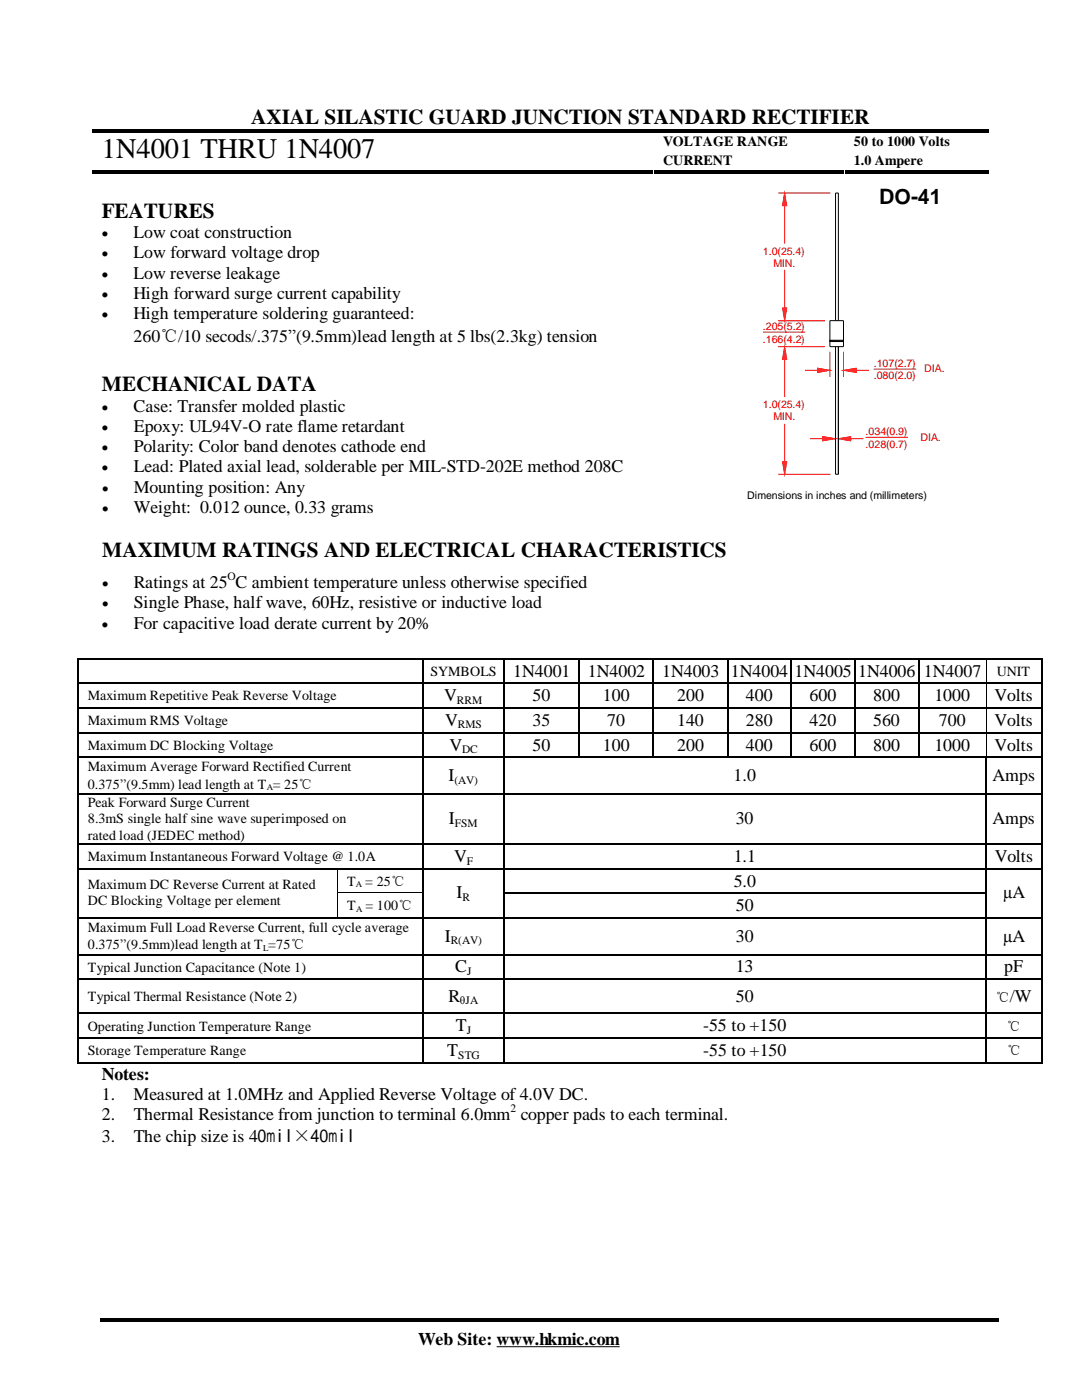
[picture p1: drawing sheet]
<svg xmlns="http://www.w3.org/2000/svg" width="216mm" height="279mm" viewBox="0 0 216 279" stroke-linecap="round" stroke-linejoin="round" font-family="sans-serif">
<defs><g id="words">
<text font-size="5.7" x="20.3" y="31.6">1N4001 THRU 1N4007</text>
<g font-size="4.2">
<text x="50.1" y="24.7">AXIAL SILASTIC GUARD JUNCTION STANDARD RECTIFIER</text>
<text x="175.5" y="40.7">DO-41</text>
<text x="20.3" y="43.4">FEATURES</text>
<text x="20.3" y="78">MECHANICAL DATA</text>
<text x="20.4" y="111.3">MAXIMUM RATINGS AND ELECTRICAL CHARACTERISTICS</text>
</g>
<g font-size="3.6">
<text x="26.7" y="47.5">Low coat construction</text>
<text x="26.7" y="51.6">Low forward voltage drop</text>
<text x="26.7" y="55.6">Low reverse leakage</text>
<text x="26.7" y="59.7">High forward surge current capability</text>
<text x="26.7" y="63.8">High temperature soldering guaranteed:</text>
<text x="26.7" y="68.2">260℃/10 secods/.375”(9.5mm)lead length at 5 lbs(2.3kg) tension</text>
<text x="26.7" y="82.1">Case: Transfer molded plastic</text>
<text x="26.7" y="86.2">Epoxy: UL94V-O rate flame retardant</text>
<text x="26.7" y="90.2">Polarity: Color band denotes cathode end</text>
<text x="26.7" y="94.2">Lead: Plated axial lead, solderable per MIL-STD-202E method 208C</text>
<text x="26.7" y="98.3">Mounting position: Any</text>
<text x="26.7" y="102.4">Weight: 0.012 ounce, 0.33 grams</text>
<text x="26.7" y="117.3">Ratings at 25 C ambient temperature unless otherwise specified</text>
<text x="26.7" y="125.5">For capacitive load derate current by 20%</text>
<text x="26.7" y="121.4">Single Phase, half wave, 60Hz, resistive or inductive load</text>
<text x="102.4" y="135">1N4001</text>
<text x="117.3" y="135">1N4002</text>
<text x="132.1" y="135">1N4003</text>
<text x="145.8" y="135">1N4004</text>
<text x="158.5" y="135">1N4005</text>
<text x="171.2" y="135">1N4006</text>
<text x="184.4" y="135">1N4007</text>
<text x="88.6" y="139.9">V</text>
<text x="106.3" y="139.9">50</text>
<text x="120.3" y="139.9">100</text>
<text x="135.1" y="139.9">200</text>
<text x="148.8" y="139.9">400</text>
<text x="161.5" y="139.9">600</text>
<text x="174.2" y="139.9">800</text>
<text x="186.4" y="139.9">1000</text>
<text x="198.5" y="139.9">Volts</text>
<text x="88.8" y="144.9">V</text>
<text x="89.7" y="149.8">V</text>
<text x="106.2" y="144.9">35</text>
<text x="106.3" y="149.8">50</text>
<text x="120.3" y="149.8">100</text>
<text x="121.1" y="144.9">70</text>
<text x="135.1" y="144.9">140</text>
<text x="135.1" y="149.8">200</text>
<text x="148.8" y="144.9">280</text>
<text x="148.8" y="149.8">400</text>
<text x="161.5" y="144.9">420</text>
<text x="161.5" y="149.8">600</text>
<text x="174.2" y="144.9">560</text>
<text x="174.2" y="149.8">800</text>
<text x="186.4" y="149.8">1000</text>
<text x="187.4" y="144.9">700</text>
<text x="198.4" y="144.9">Volts</text>
<text x="198.5" y="149.8">Volts</text>
<text x="89.5" y="155.9">I</text>
<text x="146.4" y="155.9">1.0</text>
<text x="198" y="155.9">Amps</text>
<text x="89.6" y="164.5">I</text>
<text x="146.8" y="164.5">30</text>
<text x="198" y="164.5">Amps</text>
<text x="90.6" y="172">V</text>
<text x="146.4" y="172">1.1</text>
<text x="198.5" y="172">Volts</text>
<text x="91.1" y="179.2">I</text>
<text x="146.4" y="176.9">5.0</text>
<text x="200.1" y="179.2">µA</text>
<text x="146.8" y="181.9">50</text>
<text x="88.7" y="187.9">I</text>
<text x="146.8" y="187.9">30</text>
<text x="200.1" y="187.9">µA</text>
<text x="90.8" y="194.1">C</text>
<text x="146.8" y="194.1">13</text>
<text x="200.4" y="194.1">pF</text>
<text x="89.5" y="199.9">R</text>
<text x="146.8" y="199.9">50</text>
<text x="201.5" y="200">/W</text>
<text x="90.9" y="205.8">T</text>
<text x="140.3" y="205.8">-55 to +150</text>
<text x="20.3" y="215.5">Notes:</text>
<text x="89.2" y="210.7">T</text>
<text x="140.3" y="210.7">-55 to +150</text>
<text x="20.3" y="219.5">1.</text>
<text x="26.7" y="219.5">Measured at 1.0MHz and Applied Reverse Voltage of 4.0V DC.</text>
<text x="20.3" y="223.5">2.</text>
<text x="26.7" y="223.5">Thermal Resistance from junction to terminal 6.0mm copper pads to each terminal.</text>
<text x="20.3" y="228">3.</text>
<text x="26.7" y="228">The chip size is 40mil×40mil</text>
<text x="83.4" y="268.4">Web Site: www.hkmic.com</text>
</g>
<g font-size="2.8">
<text x="132.3" y="29.1">VOLTAGE RANGE</text>
<text x="170.4" y="29.1">50 to 1000 Volts</text>
<text x="132.3" y="32.8">CURRENT</text>
<text x="170.4" y="32.8">1.0 Ampere</text>
<text x="20.3" y="47.5">•</text>
<text x="20.3" y="51.6">•</text>
<text x="20.3" y="55.6">•</text>
<text x="20.3" y="59.7">•</text>
<text x="20.3" y="63.8">•</text>
<text x="20.3" y="82.1">•</text>
<text x="20.3" y="86.2">•</text>
<text x="20.3" y="90.2">•</text>
<text x="20.3" y="94.2">•</text>
<text x="20.4" y="98.3">•</text>
<text x="20.4" y="102.4">•</text>
<text x="20.4" y="117.3">•</text>
<text x="20.4" y="125.5">•</text>
<text x="20.4" y="121.4">•</text>
<text x="85.9" y="134.9">SYMBOLS</text>
<text x="198.9" y="134.9">UNIT</text>
<text x="17.5" y="139.8">Maximum Repetitive Peak Reverse Voltage</text>
<text x="17.5" y="144.7">Maximum RMS Voltage</text>
<text x="17.5" y="149.6">Maximum DC Blocking Voltage</text>
<text x="17.5" y="153.8">Maximum Average Forward Rectified Current</text>
<text x="17.5" y="157.4">0.375”(9.5mm) lead length at T = 25℃</text>
<text x="17.5" y="161.1">Peak Forward Surge Current</text>
<text x="17.5" y="164.3">8.3mS single half sine wave superimposed on</text>
<text x="17.5" y="167.6">rated load (JEDEC method)</text>
<text x="17.5" y="171.9">Maximum Instantaneous Forward Voltage @ 1.0A</text>
<text x="17.5" y="177.4">Maximum DC Reverse Current at Rated</text>
<text x="69.3" y="176.8">T = 25℃</text>
<text x="17.5" y="185.9">Maximum Full Load Reverse Current, full cycle average</text>
<text x="17.5" y="180.7">DC Blocking Voltage per element</text>
<text x="69.3" y="181.7">T = 100℃</text>
<text x="17.5" y="189.5">0.375”(9.5mm)lead length at T =75℃</text>
<text x="17.5" y="193.9">Typical Junction Capacitance (Note 1)</text>
<text x="17.5" y="199.7">Typical Thermal Resistance (Note 2)</text>
<text x="198.7" y="200">℃</text>
<text x="17.5" y="205.7">Operating Junction Temperature Range</text>
<text x="200.9" y="205.7">℃</text>
<text x="17.5" y="210.6">Storage Temperature Range</text>
<text x="200.9" y="210.6">℃</text>
</g>
<g font-size="2.3">
<text x="45.4" y="115.7">O</text>
<text x="91.2" y="140.4">RRM</text>
<text x="91.3" y="145.4">RMS</text>
<text x="92.2" y="150.3">DC</text>
<text x="90.7" y="156.4">(AV)</text>
<text x="90.8" y="165">FSM</text>
<text x="93.1" y="172.6">F</text>
<text x="92.3" y="179.7">R</text>
<text x="89.9" y="188.5">R(AV)</text>
<text x="93.2" y="194.6">J</text>
<text x="91.8" y="200.4">θJA</text>
<text x="93.1" y="206.3">J</text>
<text x="91.4" y="211.3">STG</text>
<text x="101.9" y="221.9">2</text>
</g>
<g font-size="2.1" fill="#f00">
<text x="152.2" y="50.8">1.0(25.4)</text>
<text x="154.3" y="53.3">MIN.</text>
<text x="152.2" y="65.9">.205(5.2)</text>
<text x="152.2" y="68.4">.166(4.2)</text>
<text x="174.3" y="73.2">.107(2.7)</text>
<text x="174.3" y="75.7">.080(2.0)</text>
<text x="184.4" y="74.2">DIA.</text>
<text x="152.2" y="81.5">1.0(25.4)</text>
<text x="154.3" y="83.9">MIN.</text>
<text x="172.7" y="86.9">.034(0.9)</text>
<text x="172.7" y="89.4">.028(0.7)</text>
<text x="183.7" y="88">DIA.</text>
</g>
<text font-size="2.1" x="149.1" y="99.6">Dimensions in inches and (millimeters)</text>
<g font-size="1.8">
<text x="53.2" y="157.7">A</text>
<text x="71" y="177.1">A</text>
<text x="71.1" y="182">A</text>
<text x="52.5" y="189.8">L</text>
</g>
</g></defs>
<g fill="#000">
<path d="M18.5 25.7h111.7v.8h-111.7zM18.5 33.9h111.7v.7h-111.7zM130.2 25.7h.8v.8h-.8zM130.5 33.9h.7v.7h-.7zM131 25.7h37.3v.8h-37.3zM131.2 33.9h37.1v.7h-37.1zM168.3 25.7h.8v.8h-.8zM168.6 33.9h.7v.7h-.7zM169.1 25.7h28.3v.8h-28.3zM169.3 33.9h28.1v.7h-28.1zM15.5 131.3h.3v.4h-.3zM15.5 136.2h.3v.4h-.3z"/>
<path d="M84.2 131.3h.4v.4h-.4zM84.2 136.2h.4v.4h-.4zM100.4 131.3h.3v.4h-.3zM100.4 136.2h.3v.4h-.3zM115.4 131.3h.3v.4h-.3zM115.4 136.2h.3v.4h-.3zM130.2 131.3h.3v.4h-.3zM130.2 136.2h.3v.4h-.3zM145 131.3h.4v.4h-.4zM145 136.2h.4v.4h-.4zM157.7 131.3h.4v.4h-.4zM157.7 136.2h.4v.4h-.4z"/>
<path d="M170.4 131.3h.4v.4h-.4zM170.4 136.2h.4v.4h-.4zM183.1 131.3h.4v.4h-.4zM183.1 136.2h.4v.4h-.4zM196.7 131.3h.3v.4h-.3zM196.7 136.2h.3v.4h-.3zM207.7 131.3h.3v.4h-.3zM207.7 136.2h.3v.4h-.3zM15.5 141.1h.3v.4h-.3zM15.5 146.1h.3v.3h-.3zM15.5 151h.3v.3h-.3zM15.5 158.2h.3v.4h-.3z"/>
<path d="M84.2 141.1h.4v.4h-.4zM84.2 146.1h.4v.3h-.4zM84.2 151h.4v.3h-.4zM84.2 158.2h.4v.4h-.4zM100.4 141.1h.3v.4h-.3zM100.4 146.1h.3v.3h-.3zM100.4 151h.3v.3h-.3zM100.4 158.2h.3v.4h-.3zM115.4 141.1h.3v.4h-.3zM115.4 146.1h.3v.3h-.3zM115.4 151h.3v.3h-.3zM130.2 141.1h.3v.4h-.3z"/>
<path d="M130.2 146.1h.3v.3h-.3zM130.2 151h.3v.3h-.3zM145 141.1h.4v.4h-.4zM145 146.1h.4v.3h-.4zM145 151h.4v.3h-.4zM157.7 141.1h.4v.4h-.4zM157.7 146.1h.4v.3h-.4zM157.7 151h.4v.3h-.4zM170.4 141.1h.4v.4h-.4zM170.4 146.1h.4v.3h-.4zM170.4 151h.4v.3h-.4zM183.1 141.1h.4v.4h-.4z"/>
<path d="M183.1 146.1h.4v.3h-.4zM183.1 151h.4v.3h-.4zM196.6 151h.3v.3h-.3zM196.6 158.2h.3v.4h-.3zM196.7 141.1h.3v.4h-.3zM196.7 146.1h.3v.3h-.3zM196.9 151h.4v.3h-.4zM207.7 141.1h.3v.4h-.3zM207.7 146.1h.3v.3h-.3zM207.7 151h.3v.3h-.3zM207.7 158.2h.3v.4h-.3zM15.5 168.3h.3v.4h-.3z"/>
<path d="M15.5 173.2h.3v.4h-.3zM15.5 178.1h.3v.4h-.3zM67.2 173.2h.4v.4h-.4zM67.2 178.1h.2v.4h-.2zM84.2 168.3h.4v.4h-.4zM84.2 173.2h.4v.4h-.4zM84.2 178.1h.4v.4h-.4zM100.4 168.3h.3v.4h-.3zM100.4 173.2h.3v.4h-.3zM100.4 178.1h.3v.4h-.3zM196.6 168.3h.3v.4h-.3zM196.6 173.2h.3v.4h-.3z"/>
<path d="M196.6 178.1h.3v.4h-.3zM207.7 168.3h.3v.4h-.3zM207.7 173.2h.3v.4h-.3zM207.7 178.1h.3v.4h-.3zM15.5 183h.3v.4h-.3zM15.5 190.3h.3v.4h-.3zM15.5 195.2h.3v.4h-.3zM67.2 183h.4v.4h-.4zM84.2 183h.4v.4h-.4zM84.2 190.3h.4v.4h-.4zM84.2 195.2h.4v.4h-.4zM100.4 183h.3v.4h-.3z"/>
<path d="M100.4 190.3h.3v.4h-.3zM100.4 195.2h.3v.4h-.3zM196.6 183h.3v.4h-.3zM196.6 190.3h.3v.4h-.3zM196.6 195.2h.3v.4h-.3zM207.7 183h.3v.4h-.3zM207.7 190.3h.3v.4h-.3zM207.7 195.2h.3v.4h-.3zM15.5 202.1h.3v.3h-.3zM15.5 207h.3v.4h-.3zM15.5 211.9h.3v.4h-.3zM84.2 202.1h.4v.3h-.4z"/>
<path d="M84.2 207h.4v.4h-.4zM84.2 211.9h.4v.4h-.4zM100.4 202.1h.3v.3h-.3zM100.4 207h.3v.4h-.3zM100.4 211.9h.3v.4h-.3zM196.6 202.1h.3v.3h-.3zM196.6 207h.3v.4h-.3zM196.6 211.9h.3v.4h-.3zM207.7 202.1h.3v.3h-.3zM207.7 207h.3v.4h-.3zM207.7 211.9h.3v.4h-.3z"/>
</g>
<g fill="none" stroke="#000" stroke-width=".34">
<path d="M15.7 131.7v4.5M15.7 136.6v4.5M15.8 131.5h68.4M15.8 136.4h68.4M84.4 131.7v4.5M84.4 136.6v4.5M84.6 131.5h15.8M84.6 136.4h15.8M100.6 131.7v4.5M100.6 136.6v4.5M100.8 131.5h14.6M100.8 136.4h14.6"/>
<path d="M115.6 131.7v4.5M115.6 136.6v4.5M115.7 131.5h14.5M115.7 136.4h14.5M130.4 131.7v4.5M130.4 136.6v4.5M130.6 131.5h14.4M130.6 136.4h14.4M145.2 131.7v4.5M145.2 136.6v4.5M145.4 131.5h12.3M145.4 136.4h12.3"/>
<path d="M157.9 131.7v4.5M157.9 136.6v4.5M158.1 131.5h12.3M158.1 136.4h12.3M170.6 131.7v4.5M170.6 136.6v4.5M170.8 131.5h12.3M170.8 136.4h12.3M183.3 131.7v4.5M183.3 136.6v4.5M183.5 131.5h13.2M183.5 136.4h13.2"/>
<path d="M197 131.5h10.7M197 136.4h10.7M207.8 131.7v4.5M207.8 136.6v4.5M15.7 141.5v4.5M15.7 146.4v4.6M15.7 151.3v7M15.7 158.6v9.7M15.8 141.3h68.4M15.8 146.2h68.4M15.8 151.1h68.4M15.8 158.4h68.4"/>
<path d="M84.4 141.5v4.5M84.4 146.4v4.6M84.4 151.3v7M84.4 158.6v9.7M84.6 141.3h15.8M84.6 146.2h15.8M84.6 151.1h15.8M84.6 158.4h15.8M100.6 141.5v4.5M100.6 146.4v4.6M100.6 151.3v7M100.6 158.6v9.7"/>
<path d="M100.8 141.3h14.6M100.8 146.2h14.6M100.8 151.1h14.6M100.8 158.4h95.8M115.6 141.5v4.5M115.6 146.4v4.6M115.7 141.3h14.5M115.7 146.2h14.5M115.7 151.1h14.5M130.4 141.5v4.5M130.4 146.4v4.6M130.6 141.3h14.4"/>
<path d="M130.6 146.2h14.4M130.6 151.1h14.4M145.2 141.5v4.5M145.2 146.4v4.6M145.4 141.3h12.3M145.4 146.2h12.3M145.4 151.1h12.3M157.9 141.5v4.5M157.9 146.4v4.6M158.1 141.3h12.3M158.1 146.2h12.3M158.1 151.1h12.3"/>
<path d="M170.6 141.5v4.5M170.6 146.4v4.6M170.8 141.3h12.3M170.8 146.2h12.3M170.8 151.1h12.3M183.3 141.5v4.5M183.3 146.4v4.6M183.5 141.3h13.2M183.5 146.2h13.2M183.5 151.1h13.1M196.8 151.3v7M196.8 158.6v9.7"/>
<path d="M196.9 158.4h10.8M197 141.3h10.7M197 146.2h10.7M197.3 151.1h10.4M207.8 141.5v4.5M207.8 146.4v4.6M207.8 151.3v7M207.8 158.6v9.7M15.7 168.6v4.6M15.7 173.6v4.6M15.7 178.5v4.6M15.8 168.5h68.4"/>
<path d="M15.8 173.4h51.4M67.6 173.4h16.6M84.4 168.6v4.6M84.4 173.6v4.6M84.4 178.5v4.6M84.6 168.5h15.8M84.6 173.4h15.8M100.6 168.6v4.6M100.6 173.6v4.6M100.6 178.5v4.6M100.8 168.5h95.8M100.8 173.4h95.8"/>
<path d="M100.8 178.3h95.8M196.8 168.6v4.6M196.8 173.6v4.6M196.8 178.5v4.6M196.9 168.5h10.8M196.9 173.4h10.8M207.8 168.6v4.6M207.8 173.6v4.6M207.8 178.5v4.6M15.7 183.4v6.9M15.7 190.7v4.5M15.7 195.6v6.5"/>
<path d="M15.8 183.2h51.4M15.8 190.5h68.4M15.8 195.4h68.4M67.6 183.2h16.6M84.4 183.4v6.9M84.4 190.7v4.5M84.4 195.6v6.5M84.6 183.2h15.8M84.6 190.5h15.8M84.6 195.4h15.8M100.6 183.4v6.9M100.6 190.7v4.5"/>
<path d="M100.6 195.6v6.5M100.8 183.2h95.8M100.8 190.5h95.8M100.8 195.4h95.8M196.8 183.4v6.9M196.8 190.7v4.5M196.8 195.6v6.5M196.9 183.2h10.8M196.9 190.5h10.8M196.9 195.4h10.8M207.8 183.4v6.9M207.8 190.7v4.5"/>
<path d="M207.8 195.6v6.5M15.7 202.4v4.6M15.7 207.3v4.6M15.8 202.3h68.4M15.8 207.2h68.4M15.8 212.1h68.4M84.4 202.4v4.6M84.4 207.3v4.6M84.6 202.3h15.8M84.6 207.2h15.8M84.6 212.1h15.8M100.6 202.4v4.6"/>
<path d="M100.6 207.3v4.6M100.8 202.3h95.8M100.8 207.2h95.8M100.8 212.1h95.8M196.8 202.4v4.6M196.8 207.3v4.6M196.9 202.3h10.8M196.9 207.2h10.8M196.9 212.1h10.8M207.8 202.4v4.6M207.8 207.3v4.6"/>
</g>
<path d="M196.8 131.7v4.5M196.8 136.6v4.5M196.8 141.5v4.5M196.8 146.4v4.6M67.3 173.6v4.6M67.3 178.5v4.6M67.4 178.2h16.8" fill="none" stroke="#000" stroke-width=".2"/>
<path d="M145.2 34.9h46.9v69.8h-46.9z" fill="#fff"/>
<path d="M166.7 38.5h.6M165.6 67.9h2.7v.3h-2.7zM165.6 64h2.7v5.2h-2.7zM166.7 94.7h.6" fill="none" stroke="#000" stroke-width=".2"/>
<path d="M165.6 68h2.7" fill="none" stroke="#000" stroke-width=".25"/>
<path d="M155.3 38.5h10.4M156.6 41v7.6M156.6 53.8v7.7M155.3 64h9.3" fill="none" stroke="#f00" stroke-width=".2"/>
<path d="M156.6 38.5l.4 2.6h-.9z" fill="#f00"/>
<path d="M156.6 38.5l.4 2.6h-.9z" fill="none" stroke="#f00" stroke-width=".2"/>
<path d="M156.1 61.5h.9l-.4 2.5z" fill="#f00"/>
<path d="M155.3 69.2h9.3M156.1 61.5h.9l-.4 2.5zM156.6 71.7v7.5M155.3 94.7h10.4M156.6 84.6v7.5" fill="none" stroke="#f00" stroke-width=".2"/>
<path d="M156.6 69.2l.4 2.5h-.9z" fill="#f00"/>
<path d="M156.6 69.2l.4 2.5h-.9z" fill="none" stroke="#f00" stroke-width=".2"/>
<path d="M156.1 92.1h.9l-.4 2.6z" fill="#f00"/>
<path d="M152.2 66.3h8.5M155.3 64h9.3M155.3 69.2h.2M160.6 73.9h2.6M165.6 70.2v5M168.3 70.2v5M170.9 73.9h2.5M156.1 92.1h.9l-.4 2.6z" fill="none" stroke="#f00" stroke-width=".2"/>
<path d="M163.2 73.5l2.4 .4-2.4 .4z" fill="#f00"/>
<path d="M163.2 73.5l2.4 .4-2.4 .4z" fill="none" stroke="#f00" stroke-width=".2"/>
<path d="M168.3 73.9l2.6-.4v.8z" fill="#f00"/>
<path d="M168.3 73.9l2.6-.4v.8zM174.3 73.7h8.5M161.6 87.6h2.6M169.8 87.6h2.5" fill="none" stroke="#f00" stroke-width=".2"/>
<path d="M164.2 87.1l2.5 .5-2.5 .4z" fill="#f00"/>
<path d="M164.2 87.1l2.5 .5-2.5 .4z" fill="none" stroke="#f00" stroke-width=".2"/>
<path d="M167.3 87.6l2.5-.5v.9z" fill="#f00"/>
<path d="M167.3 87.6l2.5-.5v.9zM172.7 87.3h8.5" fill="none" stroke="#f00" stroke-width=".2"/>
<path d="M166.7 38.5v25.5M167.3 38.5v25.5M166.7 69.2v25.5M167.3 69.2v25.5M99.1 268.8h24.5" fill="none" stroke="#000" stroke-width=".2"/>
<path d="M20.1 263h179.3v.8h-179.3z" fill="#000"/>
<use href="#words"/>
</svg>
